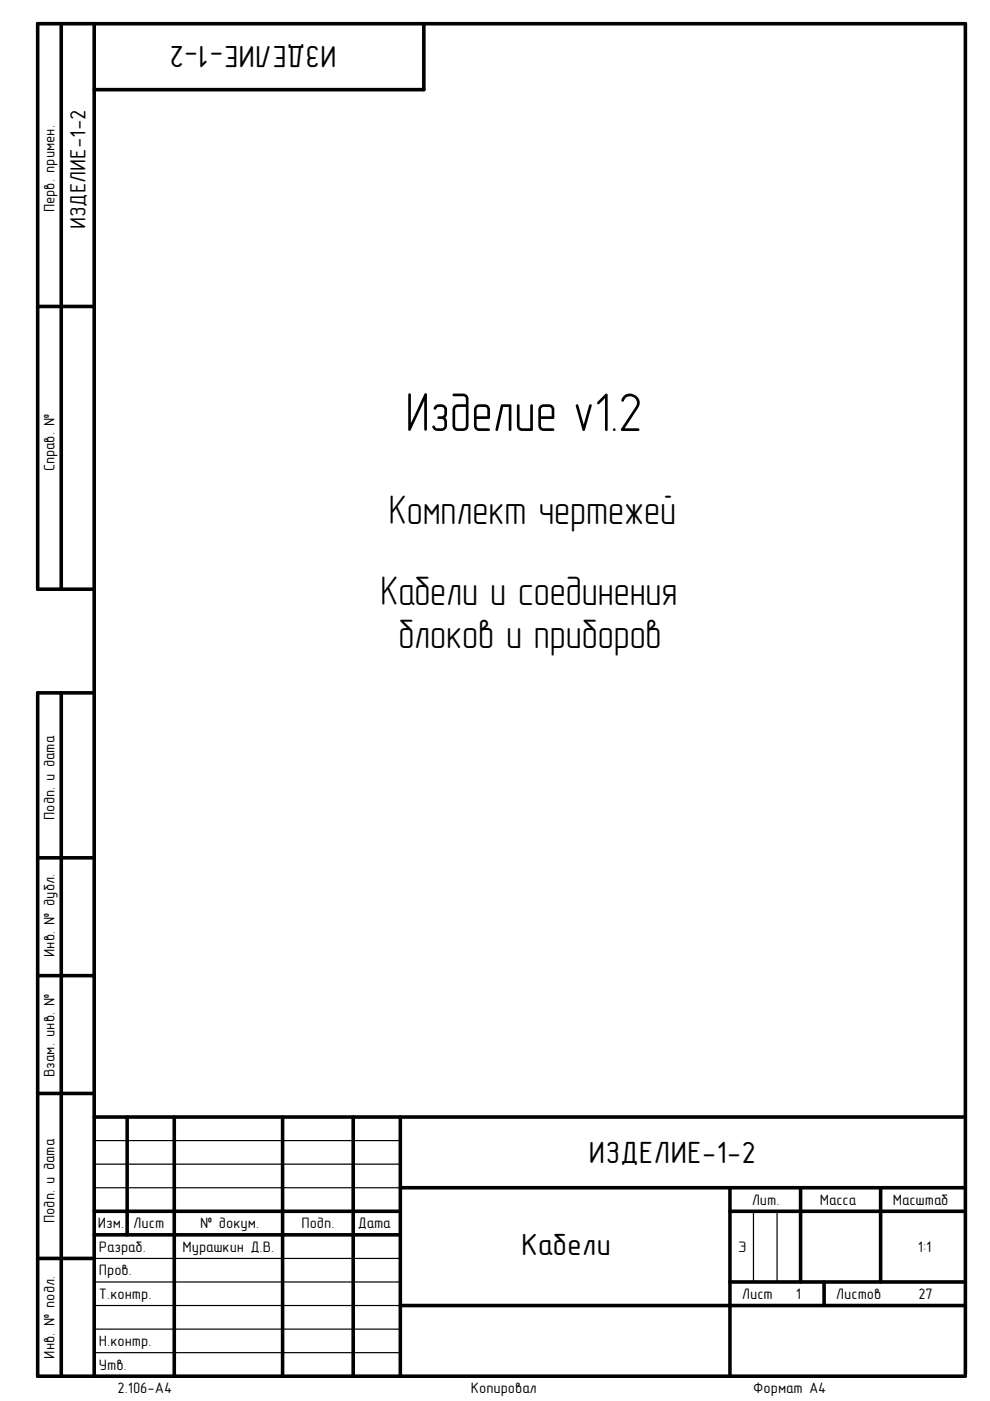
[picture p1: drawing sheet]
<svg xmlns="http://www.w3.org/2000/svg" width="210mm" height="297mm" viewBox="0 0 210 297" stroke-linecap="round" stroke-linejoin="round" font-family="sans-serif">
<defs><g id="words">
<text font-size="11.6" x="86" y="91.4">Изделие v1.2</text>
<g font-size="8.7">
<text x="82.4" y="111">Комплект чертежей</text>
<text x="80.7" y="128.2">Кабели и соединения</text>
<text x="84.5" y="137.3">блоков и приборов</text>
</g>
<g font-size="6.5">
<text x="71.4" y="9.8" transform="rotate(-180 71.4 9.8)">ИЗДЕЛИЕ-1-2</text>
<text x="124.8" y="246.5">ИЗДЕЛИЕ-1-2</text>
<text x="110.5" y="266">Кабели</text>
</g>
<text font-size="4.7" x="18.1" y="48.6" transform="rotate(-90 18.1 48.6)">ИЗДЕЛИЕ-1-2</text>
<g font-size="3.2">
<text x="11.6" y="45" transform="rotate(-90 11.6 45)">Перв. примен.</text>
<text x="11.6" y="99.9" transform="rotate(-90 11.6 99.9)">Справ. №</text>
<text x="11.6" y="173.9" transform="rotate(-90 11.6 173.9)">Подп. и дата</text>
<text x="11.6" y="202.9" transform="rotate(-90 11.6 202.9)">Инв. № дубл.</text>
<text x="11.6" y="228.4" transform="rotate(-90 11.6 228.4)">Взам. инв. №</text>
<text x="159.4" y="255.4">Лит.</text>
<text x="173.8" y="255.4">Масса</text>
<text x="189.3" y="255.4">Масштаб</text>
<text x="11.6" y="259.3" transform="rotate(-90 11.6 259.3)">Подп. и дата</text>
<text x="20.7" y="260.4">Изм.</text>
<text x="28.2" y="260.4">Лист</text>
<text x="42.4" y="260.4">№ докум.</text>
<text x="63.9" y="260.4">Подп.</text>
<text x="75.8" y="260.4">Дата</text>
<text x="21" y="265.4">Разраб.</text>
<text x="38.7" y="265.4">Мурашкин Д.В.</text>
<text x="156.5" y="265.4">Э</text>
<text x="194.6" y="265.4">1:1</text>
<text x="21" y="270.4">Пров.</text>
<text x="21" y="275.4">Т.контр.</text>
<text x="157.3" y="275.4">Лист</text>
<text x="168.8" y="275.4">1</text>
<text x="177.2" y="275.4">Листов</text>
<text x="194.7" y="275.4">27</text>
<text x="21" y="285.4">Н.контр.</text>
<text x="11.6" y="288.1" transform="rotate(-90 11.6 288.1)">Инв. № подл.</text>
<text x="21" y="290.4">Утв.</text>
<text x="24.9" y="295.4">2.106-A4</text>
<text x="99.9" y="295.4">Копировал</text>
<text x="159.7" y="295.4">Формат А4</text>
</g>
</g></defs>
<g fill="none" stroke="#000" stroke-width=".76">
<path d="M13 5v119.9M20 5v286.8M89.9 5v14h-69.9M8 65h12M20 124.9h-12v-119.9h196.7v286.3M8 146.9v144.9h196.7M8 146.9h12M13 146.9v144.9M8 181.9h12M8 206.9h12M8 231.8h12M20 236.8h184.7"/>
<path d="M27 236.8v25M36.9 236.8v55M59.9 236.8v55M74.9 236.8v55M84.9 236.8v55M20 256.8h64.9M84.9 251.8h119.8M154.8 256.8h49.9M154.8 251.8v40M169.7 251.8v20M186.7 251.8v20M8 266.8h12"/>
<path d="M20 261.8h64.9M84.9 276.8h119.8M154.8 271.8h49.9M174.7 271.8v5"/>
</g>
<path d="M20 251.8h64.9M20 246.8h64.9M20 241.8h64.9M159.8 256.8v15M164.8 256.8v15M20 276.8h64.9M20 271.8h64.9M20 266.8h64.9M20 286.8h64.9M20 281.8h64.9" fill="none" stroke="#000" stroke-width=".25"/>
<use href="#words"/>
</svg>
